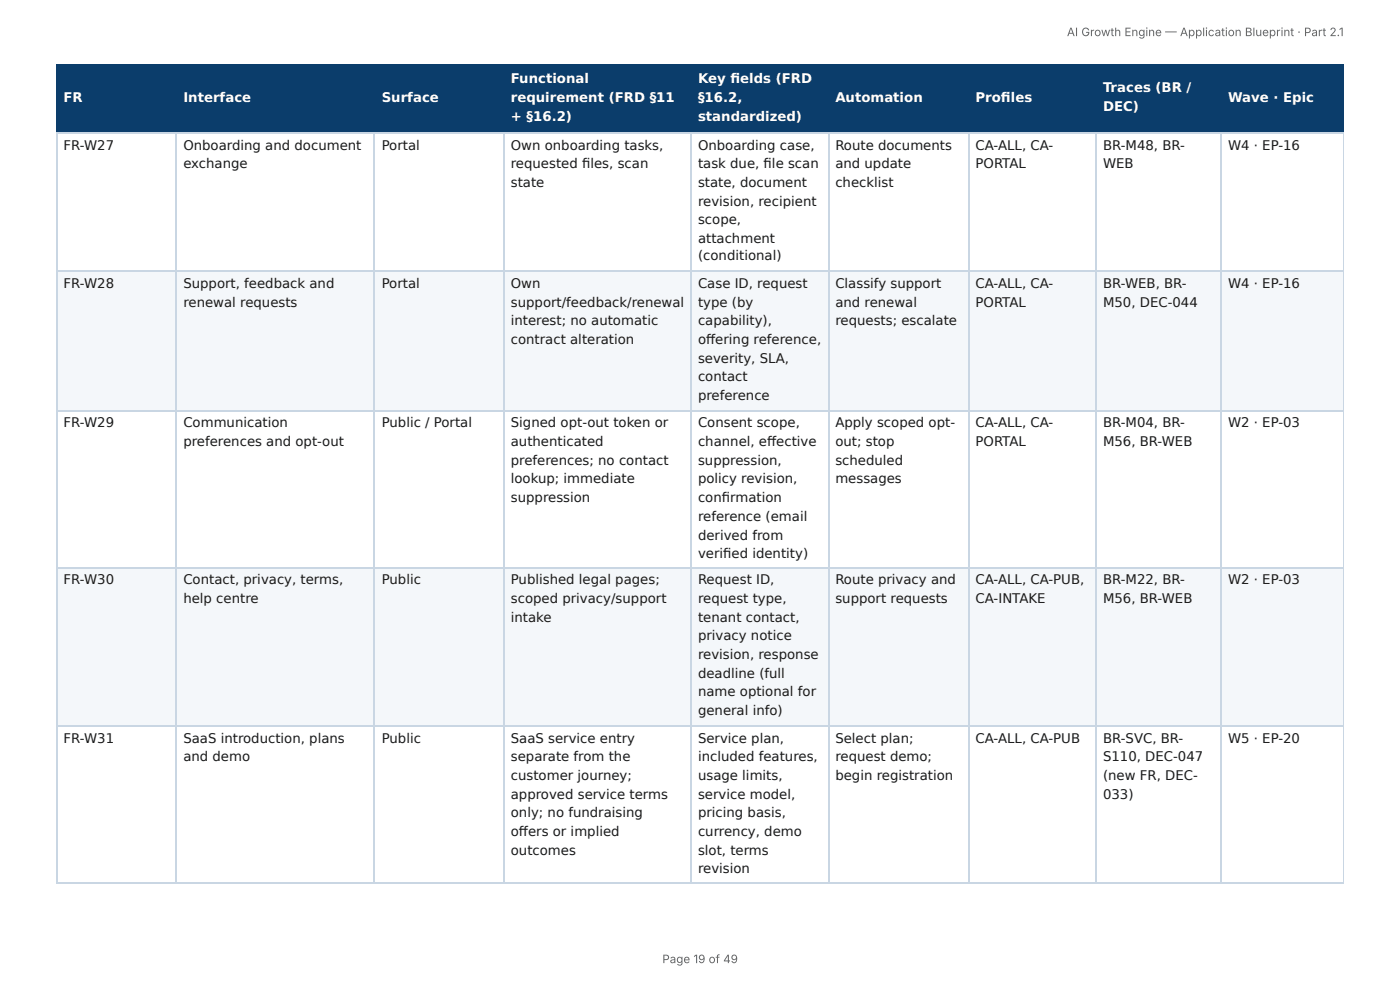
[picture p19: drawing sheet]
<svg xmlns="http://www.w3.org/2000/svg" width="297mm" height="210mm" viewBox="0 0 297 210" stroke-linecap="round" stroke-linejoin="round" font-family="sans-serif">
<defs><g id="words">
<g font-size="2.8" fill="#fff">
<text x="108.5" y="17.7">Functional</text>
<text x="148.3" y="17.7">Key fi elds (FRD</text>
<text x="13.5" y="21.7">FR</text>
<text x="38.9" y="21.7">Interface</text>
<text x="81.1" y="21.7">Surface</text>
<text x="108.5" y="21.7">requirement (FRD §11</text>
<text x="148.3" y="21.7">§16.2,</text>
<text x="177.4" y="21.7">Automation</text>
<text x="207.2" y="21.7">Profi les</text>
<text x="234.3" y="19.6">Traces (BR /</text>
<text x="234.3" y="23.5">DEC)</text>
<text x="260.8" y="21.7">Wave · Epic</text>
<text x="108.5" y="25.7">+ §16.2)</text>
<text x="148.3" y="25.7">standardized)</text>
</g>
<g font-size="2.8" fill="#1a1a1a">
<text x="13.5" y="31.8">FR-W27</text>
<text x="38.9" y="31.8">Onboarding and document</text>
<text x="38.9" y="35.7">exchange</text>
<text x="81.1" y="31.8">Portal</text>
<text x="108.5" y="31.8">Own onboarding tasks,</text>
<text x="108.5" y="35.7">requested fi les, scan</text>
<text x="148.3" y="31.8">Onboarding case,</text>
<text x="148.3" y="35.7">task due, fi le scan</text>
<text x="177.4" y="31.8">Route documents</text>
<text x="177.4" y="35.7">and update</text>
<text x="207.2" y="31.8">CA-ALL, CA-</text>
<text x="207.2" y="35.7">PORTAL</text>
<text x="234.3" y="31.8">BR-M48, BR-</text>
<text x="234.3" y="35.7">WEB</text>
<text x="260.8" y="31.8">W4 · EP-16</text>
<text x="108.5" y="39.7">state</text>
<text x="148.3" y="39.7">state, document</text>
<text x="177.4" y="39.7">checklist</text>
<text x="148.3" y="43.7">revision, recipient</text>
<text x="148.3" y="47.6">scope,</text>
<text x="148.3" y="51.6">attachment</text>
<text x="148.3" y="55.3">(conditional)</text>
<text x="13.5" y="61.1">FR-W28</text>
<text x="38.9" y="61.1">Support, feedback and</text>
<text x="38.9" y="65.1">renewal requests</text>
<text x="81.1" y="61.1">Portal</text>
<text x="108.5" y="61.1">Own</text>
<text x="108.5" y="65.1">support/feedback/renewal</text>
<text x="148.3" y="61.1">Case ID, request</text>
<text x="148.3" y="65.1">type (by</text>
<text x="177.4" y="61.1">Classify support</text>
<text x="177.4" y="65.1">and renewal</text>
<text x="207.2" y="61.1">CA-ALL, CA-</text>
<text x="207.2" y="65.1">PORTAL</text>
<text x="234.3" y="61.1">BR-WEB, BR-</text>
<text x="234.3" y="65.1">M50, DEC-044</text>
<text x="260.8" y="61.1">W4 · EP-16</text>
<text x="108.5" y="69.1">interest; no automatic</text>
<text x="148.3" y="69.1">capability),</text>
<text x="177.4" y="69.1">requests; escalate</text>
<text x="108.5" y="73">contract alteration</text>
<text x="148.3" y="73">off ering reference,</text>
<text x="148.3" y="77">severity, SLA,</text>
<text x="148.3" y="81">contact</text>
<text x="148.3" y="84.9">preference</text>
<text x="13.5" y="90.8">FR-W29</text>
<text x="38.9" y="90.8">Communication</text>
<text x="38.9" y="94.7">preferences and opt-out</text>
<text x="81.1" y="90.8">Public / Portal</text>
<text x="108.5" y="90.8">Signed opt-out token or</text>
<text x="108.5" y="94.7">authenticated</text>
<text x="148.3" y="90.8">Consent scope,</text>
<text x="148.3" y="94.7">channel, eff ective</text>
<text x="177.4" y="90.8">Apply scoped opt-</text>
<text x="177.4" y="94.7">out; stop</text>
<text x="207.2" y="90.8">CA-ALL, CA-</text>
<text x="207.2" y="94.7">PORTAL</text>
<text x="234.3" y="90.8">BR-M04, BR-</text>
<text x="234.3" y="94.7">M56, BR-WEB</text>
<text x="260.8" y="90.8">W2 · EP-03</text>
<text x="108.5" y="98.7">preferences; no contact</text>
<text x="148.3" y="98.7">suppression,</text>
<text x="177.4" y="98.7">scheduled</text>
<text x="108.5" y="102.7">lookup; immediate</text>
<text x="108.5" y="106.6">suppression</text>
<text x="148.3" y="102.7">policy revision,</text>
<text x="148.3" y="106.6">confi rmation</text>
<text x="177.4" y="102.7">messages</text>
<text x="148.3" y="110.6">reference (email</text>
<text x="148.3" y="114.6">derived from</text>
<text x="148.3" y="118.5">verifi ed identity)</text>
<text x="13.5" y="124.1">FR-W30</text>
<text x="38.9" y="124.1">Contact, privacy, terms,</text>
<text x="81.1" y="124.1">Public</text>
<text x="108.5" y="124.1">Published legal pages;</text>
<text x="148.3" y="124.1">Request ID,</text>
<text x="177.4" y="124.1">Route privacy and</text>
<text x="207.2" y="124.1">CA-ALL, CA-PUB,</text>
<text x="234.3" y="124.1">BR-M22, BR-</text>
<text x="260.8" y="124.1">W2 · EP-03</text>
<text x="38.9" y="128.1">help centre</text>
<text x="108.5" y="128.1">scoped privacy/support</text>
<text x="148.3" y="128.1">request type,</text>
<text x="177.4" y="128.1">support requests</text>
<text x="207.2" y="128.1">CA-INTAKE</text>
<text x="234.3" y="128.1">M56, BR-WEB</text>
<text x="108.5" y="132">intake</text>
<text x="148.3" y="132">tenant contact,</text>
<text x="148.3" y="136">privacy notice</text>
<text x="148.3" y="140">revision, response</text>
<text x="148.3" y="143.9">deadline (full</text>
<text x="148.3" y="147.9">name optional for</text>
<text x="148.3" y="151.9">general info)</text>
<text x="13.5" y="157.7">FR-W31</text>
<text x="38.9" y="157.7">SaaS introduction, plans</text>
<text x="38.9" y="161.7">and demo</text>
<text x="81.1" y="157.7">Public</text>
<text x="108.5" y="157.7">SaaS service entry</text>
<text x="108.5" y="161.7">separate from the</text>
<text x="148.3" y="157.7">Service plan,</text>
<text x="148.3" y="161.7">included features,</text>
<text x="177.4" y="157.7">Select plan;</text>
<text x="177.4" y="161.7">request demo;</text>
<text x="207.2" y="157.7">CA-ALL, CA-PUB</text>
<text x="234.3" y="157.7">BR-SVC, BR-</text>
<text x="234.3" y="161.7">S110, DEC-047</text>
<text x="260.8" y="157.7">W5 · EP-20</text>
<text x="108.5" y="165.6">customer journey;</text>
<text x="148.3" y="165.6">usage limits,</text>
<text x="177.4" y="165.6">begin registration</text>
<text x="234.3" y="165.6">(new FR, DEC-</text>
<text x="108.5" y="169.6">approved service terms</text>
<text x="108.5" y="173.6">only; no fundraising</text>
<text x="148.3" y="169.6">service model,</text>
<text x="148.3" y="173.6">pricing basis,</text>
<text x="234.3" y="169.6">033)</text>
<text x="108.5" y="177.5">off ers or implied</text>
<text x="148.3" y="177.5">currency, demo</text>
<text x="108.5" y="181.5">outcomes</text>
<text x="148.3" y="181.5">slot, terms</text>
<text x="148.3" y="185.5">revision</text>
</g>
<g font-size="2.5" fill="#666">
<text x="226.6" y="7.7">AI Growth Engine — Application Blueprint · Part 2.1</text>
<text x="140.7" y="204.5">Page 19 of 49</text>
</g>
</g></defs>
<g fill="#0b3d6b">
<path d="M12.2 14h25.4v14h-25.4z"/>
<path d="M37.6 14h42v14h-42z"/>
<path d="M79.6 14h27.6v14h-27.6z"/>
<path d="M107.2 14h39.6v14h-39.6z"/>
<path d="M146.8 14h29.1v14h-29.1z"/>
<path d="M175.9 14h29.9v14h-29.9z"/>
<path d="M205.8 14h27v14h-27z"/>
<path d="M232.8 14h26.5v14h-26.5z"/>
<path d="M259.3 14h26.1v14h-26.1z"/>
</g>
<g fill="#f4f7fa">
<path d="M12.2 57.7h25.4v29.3h-25.4z"/>
<path d="M37.6 57.7h42v29.3h-42z"/>
<path d="M79.6 57.7h27.6v29.3h-27.6z"/>
<path d="M107.2 57.7h39.6v29.3h-39.6z"/>
<path d="M146.8 57.7h29.1v29.3h-29.1z"/>
<path d="M175.9 57.7h29.9v29.3h-29.9z"/>
<path d="M205.8 57.7h27v29.3h-27z"/>
<path d="M232.8 57.7h26.5v29.3h-26.5z"/>
<path d="M259.3 57.7h26.1v29.3h-26.1z"/>
<path d="M12.2 120.7h25.4v33.3h-25.4z"/>
<path d="M37.6 120.7h42v33.3h-42z"/>
<path d="M79.6 120.7h27.6v33.3h-27.6z"/>
<path d="M107.2 120.7h39.6v33.3h-39.6z"/>
<path d="M146.8 120.7h29.1v33.3h-29.1z"/>
<path d="M175.9 120.7h29.9v33.3h-29.9z"/>
<path d="M205.8 120.7h27v33.3h-27z"/>
<path d="M232.8 120.7h26.5v33.3h-26.5z"/>
<path d="M259.3 120.7h26.1v33.3h-26.1z"/>
</g>
<path d="M11.9 13.9h273.5M12 13.8v14.5M37.4 13.8v14.5M79.5 13.8v14.5M107 13.8v14.5M146.7 13.8v14.5M176.1 13.8v14.5M205.7 13.8v14.5M232.7 13.8v14.5M259.4 13.8v14.5M11.9 28.2h273.5" fill="none" stroke="#0b3d6b" stroke-width=".26"/>
<path d="M285.3 13.8v14.5" fill="none" stroke="#0b3d6b" stroke-width=".21"/>
<g fill="none" stroke="#c9d6e3" stroke-width=".26">
<path d="M11.9 28.2h273.5M12 28.3v159.3M37.4 28.3v159.3M79.5 28.3v159.3M107 28.3v159.3M146.7 28.3v159.3M176.1 28.3v159.3M205.7 28.3v159.3M232.7 28.3v159.3M259.4 28.3v159.3M11.9 57.5h273.5M11.9 87.2h273.5"/>
<path d="M11.9 120.5h273.5M11.9 154.1h273.5M11.9 187.5h273.5"/>
</g>
<path d="M285.3 28.3v159.3" fill="none" stroke="#c9d6e3" stroke-width=".21"/>
<use href="#words"/>
</svg>
